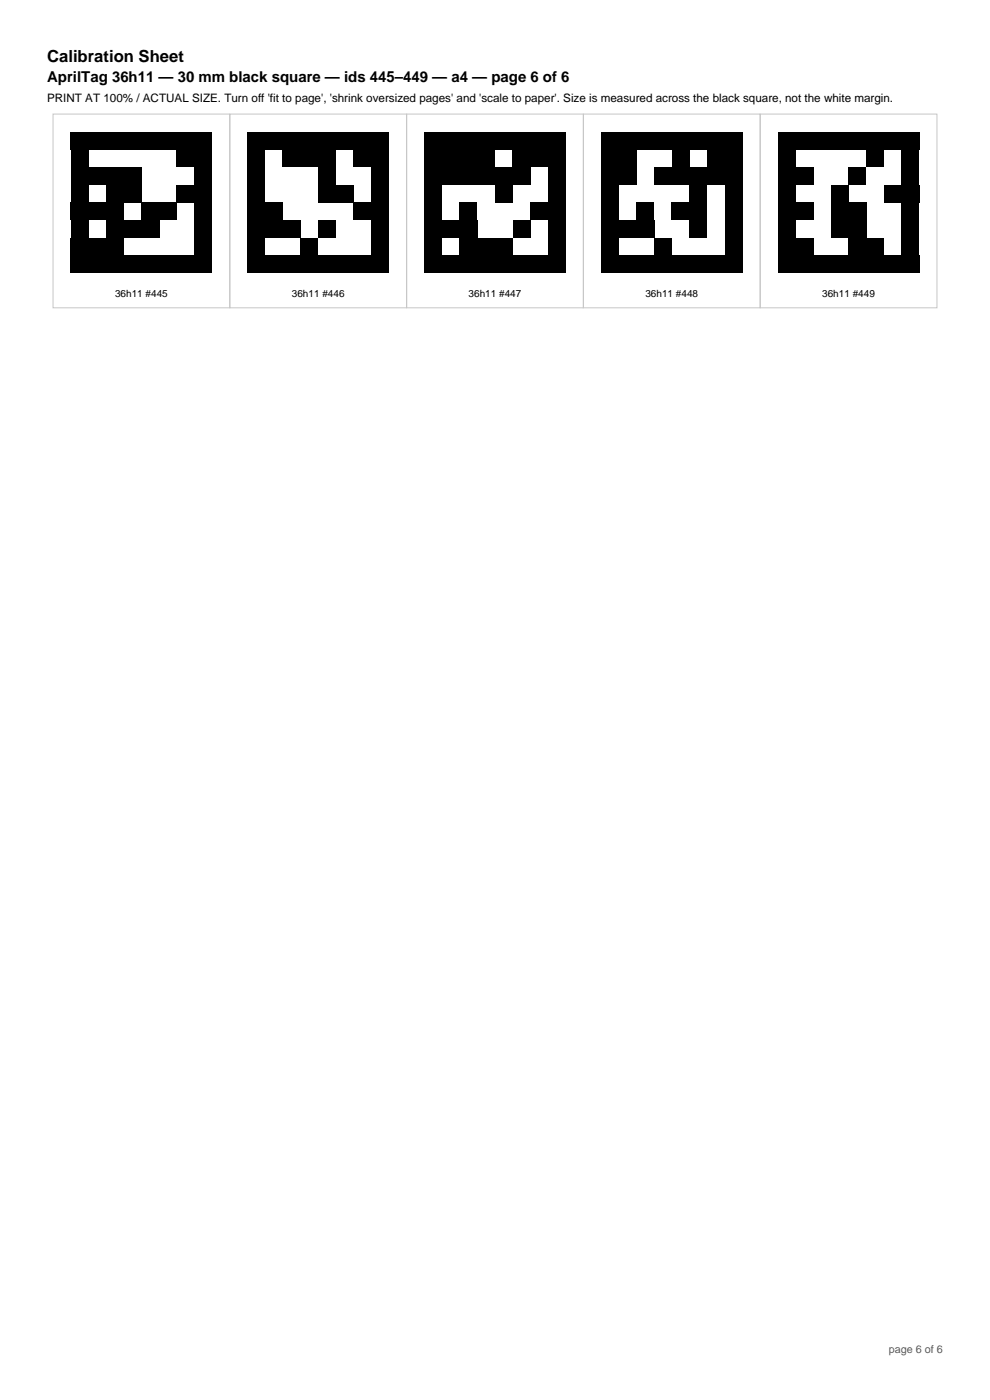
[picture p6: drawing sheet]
<svg xmlns="http://www.w3.org/2000/svg" width="210mm" height="297mm" viewBox="0 0 210 297" stroke-linecap="round" stroke-linejoin="round" font-family="sans-serif">
<defs><g id="words">
<text font-size="3.5" x="10" y="13.2">Calibration Sheet</text>
<text font-size="3.2" x="10" y="17.4">AprilTag 36h11 — 30 mm black square — ids 445–449 — a4 — page 6 of 6</text>
<text font-size="2.5" x="10" y="21.6">PRINT AT 100% / ACTUAL SIZE. Turn off 'fit to page', 'shrink oversized pages' and 'scale to paper'. Size is measured across the black square, not the white margin.</text>
<text font-size="2.3" fill="#595959" x="188.5" y="287">page 6 of 6</text>
<g font-size="2.1">
<text x="24.4" y="63">36h11 #445</text>
<text x="61.9" y="63">36h11 #446</text>
<text x="99.4" y="63">36h11 #447</text>
<text x="136.9" y="63">36h11 #448</text>
<text x="174.4" y="63">36h11 #449</text>
</g>
</g></defs>
<path d="M11.2 24.2h37.5v41.1h-37.5zM48.8 24.2h37.5v41.1h-37.5zM86.3 24.2h37.5v41.1h-37.5zM123.8 24.2h37.4v41.1h-37.4zM161.2 24.2h37.5v41.1h-37.5z" fill="none" stroke="#c7c7c7" stroke-width=".21"/>
<g fill="#000">
<path d="M15 27.9h30v3.8h-30z" fill-rule="evenodd"/>
<path d="M15 31.7h3.8v3.7h-3.8z" fill-rule="evenodd"/>
<path d="M15 35.4h15v3.8h-15z" fill-rule="evenodd"/>
<path d="M37.5 31.7h7.5v3.7h-7.5z" fill-rule="evenodd"/>
<path d="M41.2 35.4h3.8v3.8h-3.8z" fill-rule="evenodd"/>
<path d="M52.5 27.9h30v3.8h-30z" fill-rule="evenodd"/>
<path d="M52.5 31.7h3.7v3.7h-3.7z" fill-rule="evenodd"/>
<path d="M52.5 35.4h3.7v3.8h-3.7z" fill-rule="evenodd"/>
<path d="M60 31.7h11.2v3.7h-11.2z" fill-rule="evenodd"/>
<path d="M67.5 35.4h3.8v3.8h-3.8z" fill-rule="evenodd"/>
<path d="M75 31.7h7.5v3.7h-7.5z" fill-rule="evenodd"/>
<path d="M78.7 35.4h3.8v3.8h-3.8z" fill-rule="evenodd"/>
<path d="M90 27.9h30v3.8h-30z" fill-rule="evenodd"/>
<path d="M90 31.7h15v3.7h-15z" fill-rule="evenodd"/>
<path d="M90 35.4h22.5v3.8h-22.5z" fill-rule="evenodd"/>
<path d="M108.7 31.7h11.3v3.7h-11.3z" fill-rule="evenodd"/>
<path d="M116.3 35.4h3.7v3.8h-3.7z" fill-rule="evenodd"/>
<path d="M127.5 27.9h30v3.8h-30z" fill-rule="evenodd"/>
<path d="M127.5 31.7h7.5v3.7h-7.5z" fill-rule="evenodd"/>
<path d="M127.5 35.4h7.5v3.8h-7.5z" fill-rule="evenodd"/>
<path d="M138.8 35.4h18.7v3.8h-18.7z" fill-rule="evenodd"/>
<path d="M142.5 31.7h3.7v3.7h-3.7z" fill-rule="evenodd"/>
<path d="M150 31.7h7.5v3.7h-7.5z" fill-rule="evenodd"/>
<path d="M165 27.9h30v3.8h-30z" fill-rule="evenodd"/>
<path d="M165 31.7h3.7v3.7h-3.7z" fill-rule="evenodd"/>
<path d="M165 35.4h7.5v3.8h-7.5z" fill-rule="evenodd"/>
<path d="M180 35.4h3.8v3.8h-3.8z" fill-rule="evenodd"/>
<path d="M183.7 31.7h3.8v3.7h-3.8z" fill-rule="evenodd"/>
<path d="M191.2 31.7h3.8v3.7h-3.8z" fill-rule="evenodd"/>
<path d="M191.2 35.4h3.8v3.8h-3.8z" fill-rule="evenodd"/>
<path d="M15 39.2h3.8v3.8h-3.8z" fill-rule="evenodd"/>
<path d="M15 43h11.3v3.7h-11.3z" fill-rule="evenodd"/>
<path d="M15 46.7h3.8v3.7h-3.8z" fill-rule="evenodd"/>
<path d="M15 50.4h11.3v3.8h-11.3z" fill-rule="evenodd"/>
<path d="M15 54.2h30v3.8h-30z" fill-rule="evenodd"/>
<path d="M22.5 39.2h7.5v3.8h-7.5z" fill-rule="evenodd"/>
<path d="M22.5 46.7h11.2v3.7h-11.2z" fill-rule="evenodd"/>
<path d="M30 43h7.5v3.7h-7.5z" fill-rule="evenodd"/>
<path d="M37.5 39.2h7.5v3.8h-7.5z" fill-rule="evenodd"/>
<path d="M41.2 43h3.8v3.7h-3.8z" fill-rule="evenodd"/>
<path d="M41.2 46.7h3.8v3.7h-3.8z" fill-rule="evenodd"/>
<path d="M41.2 50.4h3.8v3.8h-3.8z" fill-rule="evenodd"/>
<path d="M52.5 39.2h3.7v3.8h-3.7z" fill-rule="evenodd"/>
<path d="M52.5 43h7.5v3.7h-7.5z" fill-rule="evenodd"/>
<path d="M52.5 46.7h11.2v3.7h-11.2z" fill-rule="evenodd"/>
<path d="M52.5 50.4h3.7v3.8h-3.7z" fill-rule="evenodd"/>
<path d="M52.5 54.2h30v3.8h-30z" fill-rule="evenodd"/>
<path d="M63.8 50.4h3.7v3.8h-3.7z" fill-rule="evenodd"/>
<path d="M67.5 39.2h7.5v3.8h-7.5z" fill-rule="evenodd"/>
<path d="M67.5 46.7h3.8v3.7h-3.8z" fill-rule="evenodd"/>
<path d="M75 43h7.5v3.7h-7.5z" fill-rule="evenodd"/>
<path d="M78.7 39.2h3.8v3.8h-3.8z" fill-rule="evenodd"/>
<path d="M78.7 46.7h3.8v3.7h-3.8z" fill-rule="evenodd"/>
<path d="M78.7 50.4h3.8v3.8h-3.8z" fill-rule="evenodd"/>
<path d="M90 39.2h3.7v3.8h-3.7z" fill-rule="evenodd"/>
<path d="M90 43h3.7v3.7h-3.7z" fill-rule="evenodd"/>
<path d="M90 46.7h11.2v3.7h-11.2z" fill-rule="evenodd"/>
<path d="M90 50.4h3.7v3.8h-3.7z" fill-rule="evenodd"/>
<path d="M90 54.2h30v3.8h-30z" fill-rule="evenodd"/>
<path d="M97.5 43h3.8v3.7h-3.8z" fill-rule="evenodd"/>
<path d="M97.5 50.4h11.3v3.8h-11.3z" fill-rule="evenodd"/>
<path d="M105 39.2h3.7v3.8h-3.7z" fill-rule="evenodd"/>
<path d="M108.7 46.7h3.8v3.7h-3.8z" fill-rule="evenodd"/>
<path d="M112.5 43h7.5v3.7h-7.5z" fill-rule="evenodd"/>
<path d="M116.3 39.2h3.7v3.8h-3.7z" fill-rule="evenodd"/>
<path d="M116.3 46.7h3.7v3.7h-3.7z" fill-rule="evenodd"/>
<path d="M116.3 50.4h3.7v3.8h-3.7z" fill-rule="evenodd"/>
<path d="M127.5 39.2h3.7v3.8h-3.7z" fill-rule="evenodd"/>
<path d="M127.5 43h3.7v3.7h-3.7z" fill-rule="evenodd"/>
<path d="M127.5 46.7h11.2v3.7h-11.2z" fill-rule="evenodd"/>
<path d="M127.5 50.4h3.7v3.8h-3.7z" fill-rule="evenodd"/>
<path d="M127.5 54.2h30v3.8h-30z" fill-rule="evenodd"/>
<path d="M135 43h3.8v3.7h-3.8z" fill-rule="evenodd"/>
<path d="M138.8 50.4h3.7v3.8h-3.7z" fill-rule="evenodd"/>
<path d="M142.5 43h7.5v3.7h-7.5z" fill-rule="evenodd"/>
<path d="M146.2 39.2h3.8v3.8h-3.8z" fill-rule="evenodd"/>
<path d="M146.2 46.7h3.8v3.7h-3.8z" fill-rule="evenodd"/>
<path d="M153.8 39.2h3.7v3.8h-3.7z" fill-rule="evenodd"/>
<path d="M153.8 43h3.7v3.7h-3.7z" fill-rule="evenodd"/>
<path d="M153.8 46.7h3.7v3.7h-3.7z" fill-rule="evenodd"/>
<path d="M153.8 50.4h3.7v3.8h-3.7z" fill-rule="evenodd"/>
<path d="M165 39.2h3.7v3.8h-3.7z" fill-rule="evenodd"/>
<path d="M165 43h7.5v3.7h-7.5z" fill-rule="evenodd"/>
<path d="M165 46.7h3.7v3.7h-3.7z" fill-rule="evenodd"/>
<path d="M165 50.4h7.5v3.8h-7.5z" fill-rule="evenodd"/>
<path d="M165 54.2h30v3.8h-30z" fill-rule="evenodd"/>
<path d="M176.2 39.2h3.8v3.8h-3.8z" fill-rule="evenodd"/>
<path d="M176.2 43h7.6v3.7h-7.6z" fill-rule="evenodd"/>
<path d="M176.2 46.7h7.6v3.7h-7.6z" fill-rule="evenodd"/>
<path d="M180 50.4h7.5v3.8h-7.5z" fill-rule="evenodd"/>
<path d="M187.5 39.2h7.5v3.8h-7.5z" fill-rule="evenodd"/>
<path d="M191.2 43h3.8v3.7h-3.8z" fill-rule="evenodd"/>
<path d="M191.2 46.7h3.8v3.7h-3.8z" fill-rule="evenodd"/>
<path d="M191.2 50.4h3.8v3.8h-3.8z" fill-rule="evenodd"/>
</g>
<use href="#words"/>
</svg>
